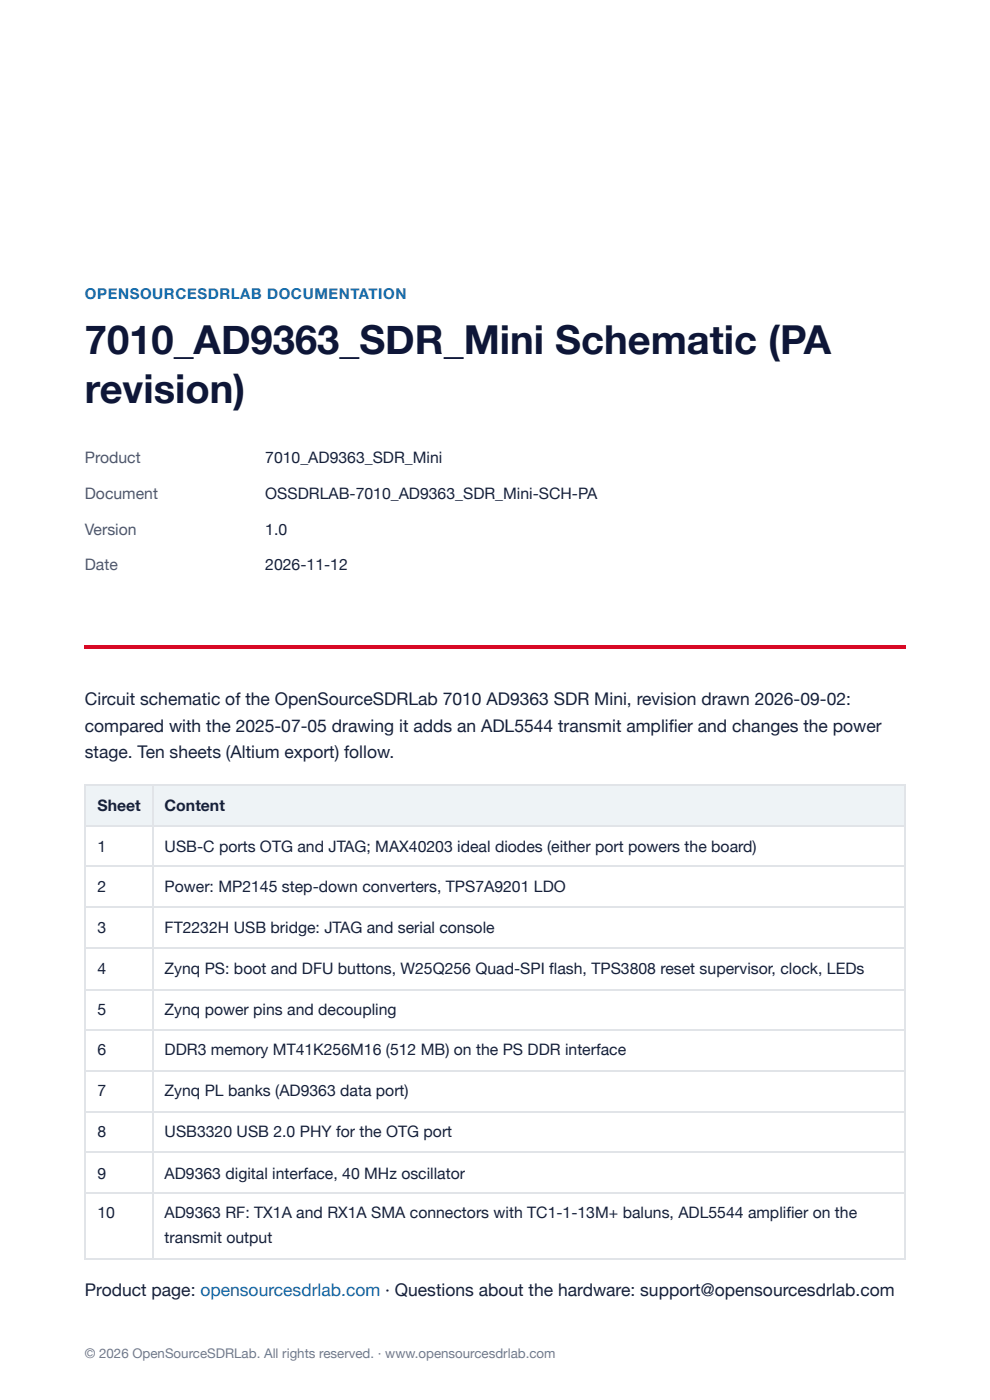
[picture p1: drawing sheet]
<svg xmlns="http://www.w3.org/2000/svg" width="210mm" height="297mm" viewBox="0 0 210 297" stroke-linecap="round" stroke-linejoin="round" font-family="sans-serif">
<defs><g id="words">
<g font-size="8.5" fill="#0e1638">
<text x="18" y="75.1">7010_AD9363_SDR_Mini Schematic (PA</text>
<text x="18" y="85.5">revision)</text>
</g>
<g font-size="3.7" fill="#16213a">
<text x="18" y="149.5">Circuit schematic of the OpenSourceSDRLab 7010 AD9363 SDR Mini, revision drawn 2026-09-02:</text>
<text x="18" y="155.3">compared with the 2025-07-05 drawing it adds an ADL5544 transmit amplifi er and changes the power</text>
<text x="18" y="160.9">stage. Ten sheets (Altium export) follow.</text>
<text x="18" y="274.9">Product page: opensourcesdrlab.com · Questions about the hardware: support@opensourcesdrlab.com</text>
</g>
<g font-size="3.3" fill="#4b5871">
<text x="18" y="98.2">Product</text>
<text x="18" y="105.8">Document</text>
<text x="18" y="113.5">Version</text>
<text x="18" y="120.9">Date</text>
</g>
<g font-size="3.3" fill="#16213a">
<text x="56.2" y="98.2">7010_AD9363_SDR_Mini</text>
<text x="56.2" y="105.8">OSSDRLAB-7010_AD9363_SDR_Mini-SCH-PA</text>
<text x="56.2" y="113.5">1.0</text>
<text x="56.2" y="120.9">2026-11-12</text>
<text x="20.7" y="172">Sheet</text>
<text x="34.9" y="172">Content</text>
<text x="20.7" y="180.7">1</text>
<text x="34.9" y="180.7">USB-C ports OTG and JTAG; MAX40203 ideal diodes (either port powers the board)</text>
<text x="20.7" y="189.2">2</text>
<text x="34.9" y="189.2">Power: MP2145 step-down converters, TPS7A9201 LDO</text>
<text x="20.7" y="197.9">3</text>
<text x="34.9" y="197.9">FT2232H USB bridge: JTAG and serial console</text>
<text x="20.7" y="206.6">4</text>
<text x="34.9" y="206.6">Zynq PS: boot and DFU buttons, W25Q256 Quad-SPI fl ash, TPS3808 reset supervisor, clock, LEDs</text>
<text x="20.7" y="215.4">5</text>
<text x="34.9" y="215.4">Zynq power pins and decoupling</text>
<text x="20.7" y="223.8">6</text>
<text x="34.9" y="223.8">DDR3 memory MT41K256M16 (512 MB) on the PS DDR interface</text>
<text x="20.7" y="232.6">7</text>
<text x="34.9" y="232.6">Zynq PL banks (AD9363 data port)</text>
<text x="20.7" y="241.3">8</text>
<text x="34.9" y="241.3">USB3320 USB 2.0 PHY for the OTG port</text>
<text x="20.7" y="250">9</text>
<text x="34.9" y="250">AD9363 digital interface, 40 MHz oscillator</text>
<text x="20.7" y="258.5">10</text>
<text x="34.9" y="258.5">AD9363 RF: TX1A and RX1A SMA connectors with TC1-1-13M+ baluns, ADL5544 amplifi er on the</text>
<text x="34.9" y="263.8">transmit output</text>
</g>
<text font-size="3.2" fill="#156eaf" x="18" y="63.5">OPENSOURCESDRLAB DOCUMENTATION</text>
<text font-size="2.8" fill="#6e7a90" x="18" y="288.1">© 2026 OpenSourceSDRLab. All rights reserved. · www.opensourcesdrlab.com</text>
</g></defs>
<path d="M18 136.8h174v.8h-174z" fill="#d80925"/>
<g fill="#eef3f6">
<path d="M18.3 166.4h14v8.8h-14z"/>
<path d="M32.3 166.4h159.7v8.8h-159.7z"/>
</g>
<g fill="none" stroke="#e1e4e8" stroke-width=".26">
<path d="M18 166.6h174M18 175.3h174M18.1 166.4v100.8M32.4 166.4v100.8M18 183.8h174M18 192.5h174M18 201.2h174M18 209.9h174M18 218.4h174M18 227.1h174M18 235.9h174M18 244.3h174"/>
<path d="M18 253.1h174M18 267.1h174"/>
</g>
<path d="M191.9 166.4v100.8" fill="none" stroke="#e1e4e8" stroke-width=".22"/>
<use href="#words"/>
</svg>
